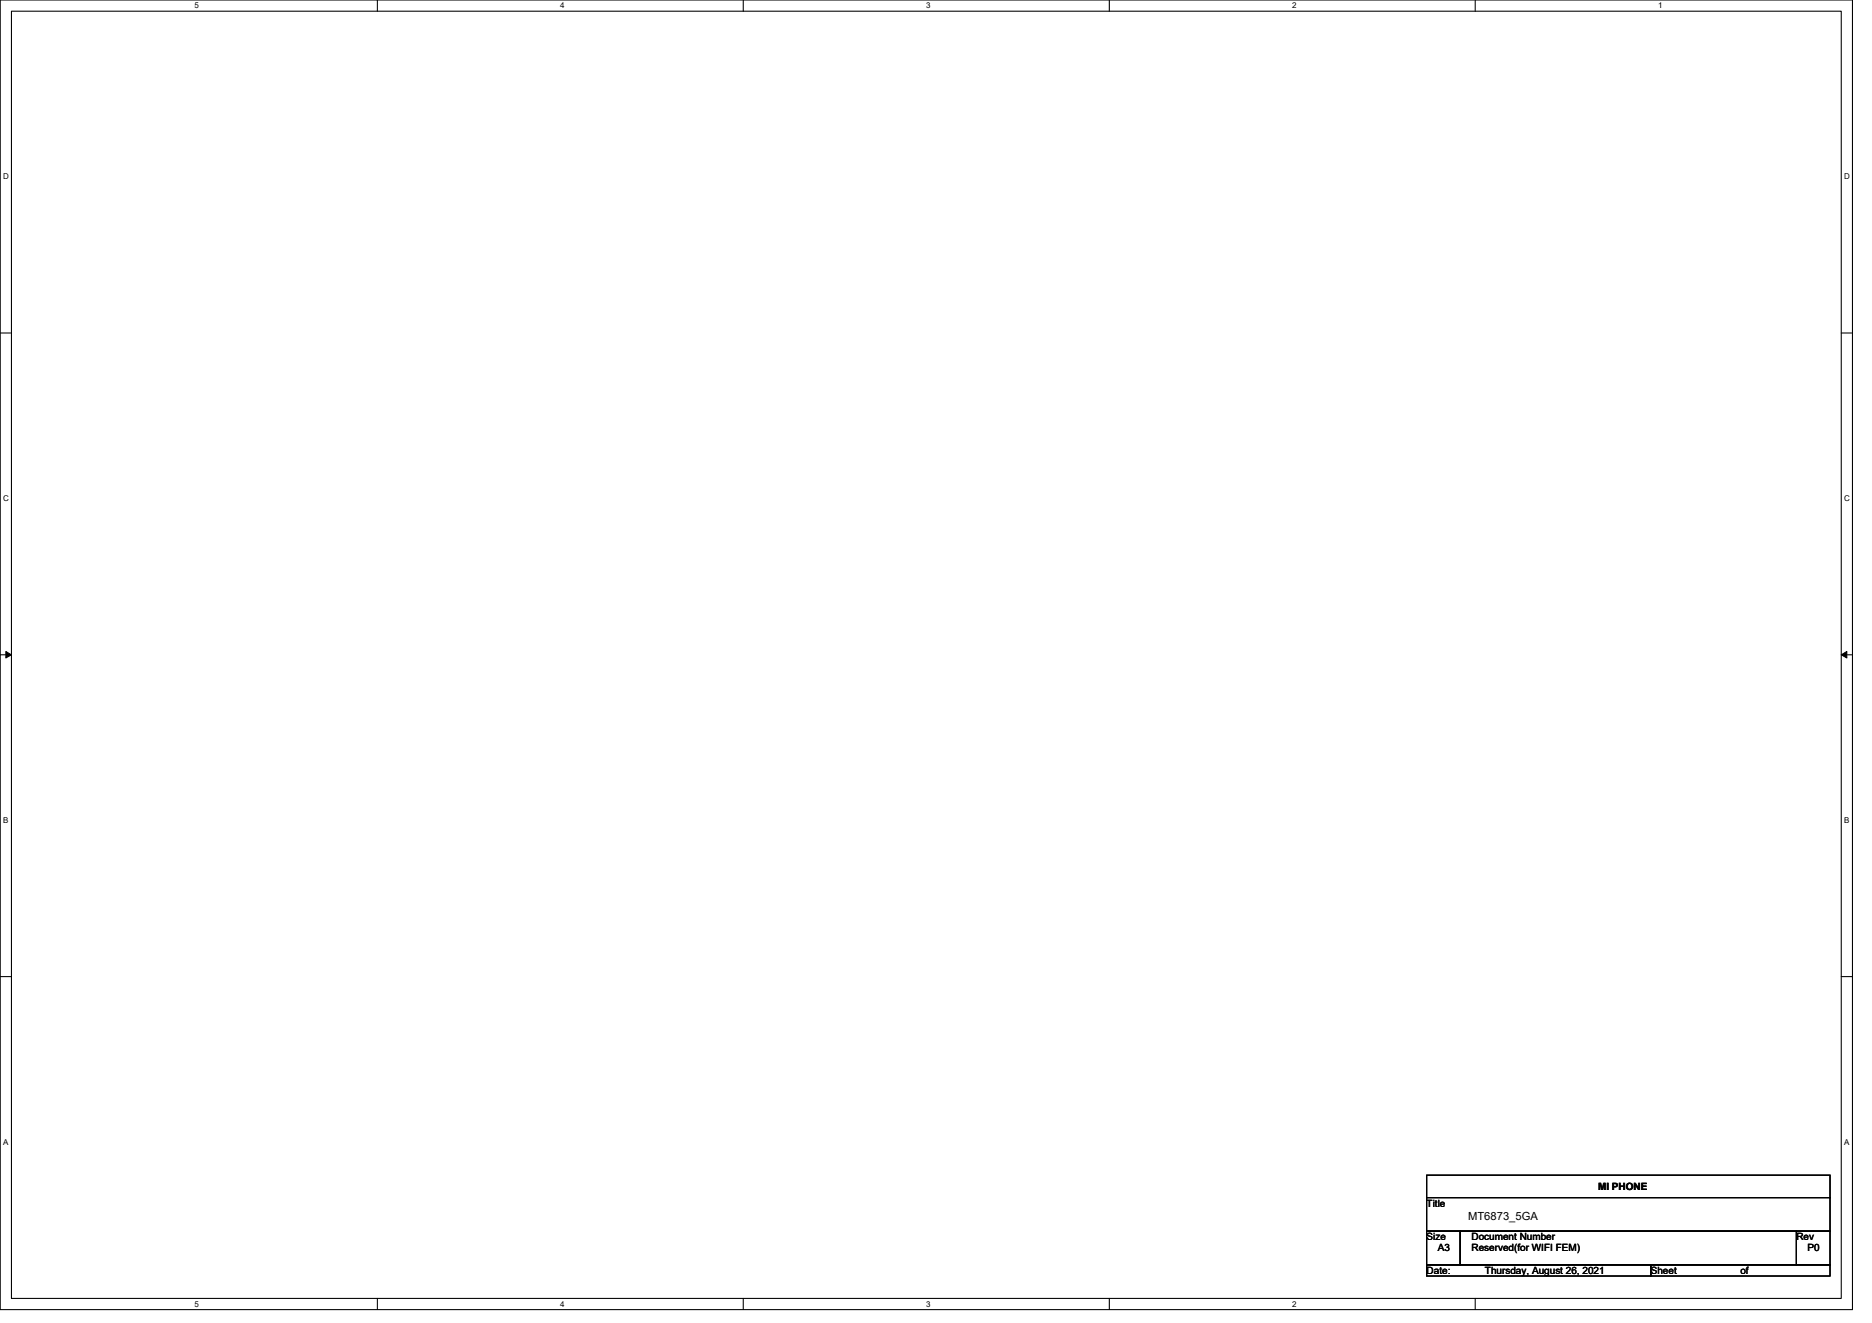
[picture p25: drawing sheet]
<svg xmlns="http://www.w3.org/2000/svg" width="297mm" height="210mm" viewBox="0 0 297 210" stroke-linecap="round" stroke-linejoin="round" font-family="sans-serif">
<defs><g id="words">
<text font-size="1.8" x="233" y="193.6">MT6873_5GA</text>
<g font-size="1.6">
<text x="226.4" y="191.5">Title</text>
<text x="253.6" y="188.9">MI PHONE</text>
<text x="226.4" y="196.8">Size</text>
<text x="233.5" y="196.8">Document Number</text>
<text x="285" y="196.8">Rev</text>
<text x="226.4" y="202.2">Date:</text>
<text x="228.2" y="198.6">A3</text>
<text x="233.5" y="198.6">Reserved(for WIFI FEM)</text>
<text x="235.6" y="202.2">Thursday, August 26, 2021</text>
<text x="261.9" y="202.2">Sheet</text>
<text x="276.2" y="202.2">of</text>
<text x="286.8" y="198.6">P0</text>
</g>
<g font-size="1.3">
<text x="30.8" y="1.3">5</text>
<text x="88.9" y="1.3">4</text>
<text x="147" y="1.3">3</text>
<text x="205" y="1.3">2</text>
<text x="263.1" y="1.3">1</text>
<text x=".5" y="28.4">D</text>
<text x="292.6" y="28.4">D</text>
<text x=".5" y="79.5">C</text>
<text x="292.6" y="79.5">C</text>
<text x=".5" y="130.6">B</text>
<text x="292.6" y="130.6">B</text>
<text x=".5" y="181.7">A</text>
<text x="292.6" y="181.7">A</text>
<text x="30.8" y="207.4">5</text>
<text x="88.9" y="207.4">4</text>
<text x="147" y="207.4">3</text>
<text x="205" y="207.4">2</text>
</g>
</g></defs>
<path d="M0 0h293.9v207.9h-293.9zM1.8 1.8h290.4v204.3h-290.4z" fill="none" stroke="#000" stroke-width=".17"/>
<g fill="#fff">
<path d="M30.8 .2h.7v1.4h-.7z"/>
<path d="M30.8 206.3h.7v1.4h-.7z"/>
</g>
<path d="M59.9 0v1.8M59.9 206.1v1.8" fill="none" stroke="#000" stroke-width=".17"/>
<g fill="#fff">
<path d="M88.9 .2h.7v1.4h-.7z"/>
<path d="M88.9 206.3h.7v1.4h-.7z"/>
</g>
<path d="M117.9 0v1.8M117.9 206.1v1.8" fill="none" stroke="#000" stroke-width=".17"/>
<g fill="#fff">
<path d="M147 .2h.7v1.4h-.7z"/>
<path d="M147 206.3h.7v1.4h-.7z"/>
</g>
<path d="M176 0v1.8M176 206.1v1.8" fill="none" stroke="#000" stroke-width=".17"/>
<g fill="#fff">
<path d="M205 .2h.7v1.4h-.7z"/>
<path d="M205 206.3h.7v1.4h-.7z"/>
</g>
<path d="M234.1 0v1.8M234.1 206.1v1.8" fill="none" stroke="#000" stroke-width=".17"/>
<g fill="#fff">
<path d="M263.1 .2h.7v1.4h-.7z"/>
<path d="M.5 27.3h.9v1.4h-.9z"/>
<path d="M292.6 27.3h.9v1.4h-.9z"/>
<path d="M.5 78.4h.9v1.4h-.9z"/>
<path d="M292.6 78.4h.9v1.4h-.9z"/>
</g>
<path d="M0 52.9h1.8M292.2 52.9h1.7" fill="none" stroke="#000" stroke-width=".17"/>
<g fill="#fff">
<path d="M.5 129.5h.8v1.4h-.8z"/>
<path d="M292.6 129.5h.9v1.4h-.9z"/>
</g>
<path d="M0 103.9h1.8M292.2 103.9h1.7" fill="none" stroke="#000" stroke-width=".17"/>
<path d="M.9 103.4l.9 .5-.9 .5zM292.2 103.9l.8-.5v1z" fill="#000" stroke="#000" stroke-width=".16"/>
<g fill="#fff">
<path d="M.5 180.5h.8v1.4h-.8z"/>
<path d="M292.6 180.5h.9v1.4h-.9z"/>
</g>
<path d="M0 155h1.8M292.2 155h1.7M226.4 186.5h64v3.6h-64zM226.4 190.1h64v5.3h-64zM226.4 195.4h5.3v5.3h-5.3zM231.7 195.4h53.3v5.3h-53.3zM285 195.4h5.4v5.3h-5.4zM226.4 200.7h35.5v1.8h-35.5zM261.9 200.7h28.5v1.8h-28.5z" fill="none" stroke="#000" stroke-width=".17"/>
<use href="#words"/>
</svg>
